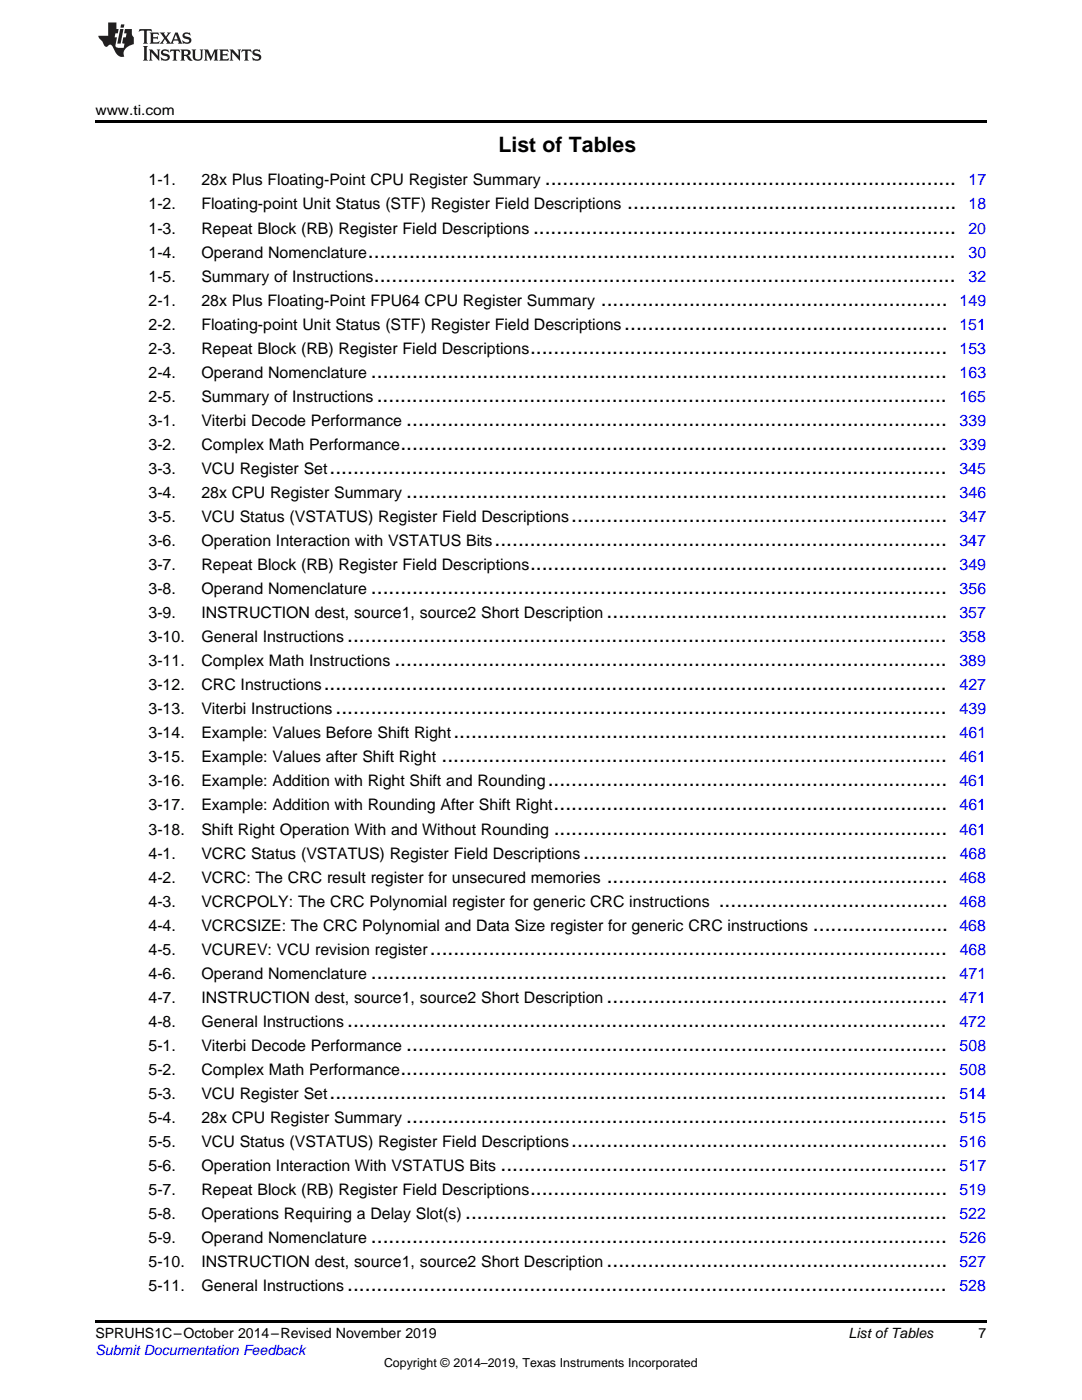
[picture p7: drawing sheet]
<svg xmlns="http://www.w3.org/2000/svg" width="216mm" height="279mm" viewBox="0 0 216 279" stroke-linecap="round" stroke-linejoin="round" font-family="sans-serif">
<defs><g id="words">
<g font-size="4.2">
<text x="99.5" y="30.3">List of Tables</text>
<text x="108.7" y="37">......................................................................</text>
<text x="125.2" y="41.8">........................................................</text>
<text x="106.4" y="46.6">........................................................................</text>
<text x="73.4" y="51.4">....................................................................................................</text>
<text x="74.6" y="56.2">...................................................................................................</text>
<text x="119.9" y="61">...........................................................</text>
<text x="124.6" y="65.8">.......................................................</text>
<text x="105.8" y="70.6">.......................................................................</text>
<text x="74" y="75.4">..................................................................................................</text>
<text x="75.2" y="80.2">.................................................................................................</text>
<text x="79.9" y="89.8">.............................................................................................</text>
<text x="81.1" y="85">............................................................................................</text>
<text x="65.8" y="94.6">.........................................................................................................</text>
<text x="81.1" y="99.4">............................................................................................</text>
<text x="114" y="104.2">................................................................</text>
<text x="98.7" y="109">.............................................................................</text>
<text x="105.8" y="113.8">.......................................................................</text>
<text x="74" y="118.6">..................................................................................................</text>
<text x="121.1" y="123.4">..........................................................</text>
<text x="69.3" y="128.2">......................................................................................................</text>
<text x="64.6" y="137.8">..........................................................................................................</text>
<text x="78.7" y="133">..............................................................................................</text>
<text x="67" y="142.6">........................................................................................................</text>
<text x="90.5" y="147.4">....................................................................................</text>
<text x="88.1" y="152.2">......................................................................................</text>
<text x="109.3" y="157">....................................................................</text>
<text x="110.5" y="161.7">...................................................................</text>
<text x="110.5" y="166.5">...................................................................</text>
<text x="116.4" y="171.3">..............................................................</text>
<text x="121.1" y="176.1">..........................................................</text>
<text x="143.4" y="180.9">.......................................</text>
<text x="162.2" y="185.7">.......................</text>
<text x="85.8" y="190.5">........................................................................................</text>
<text x="74" y="195.3">..................................................................................................</text>
<text x="121.1" y="200.1">..........................................................</text>
<text x="69.3" y="204.9">......................................................................................................</text>
<text x="81.1" y="209.7">............................................................................................</text>
<text x="79.9" y="214.5">.............................................................................................</text>
<text x="65.8" y="219.3">.........................................................................................................</text>
<text x="81.1" y="224.1">............................................................................................</text>
<text x="99.9" y="233.7">............................................................................</text>
<text x="114" y="228.9">................................................................</text>
<text x="105.8" y="238.5">.......................................................................</text>
<text x="92.8" y="243.3">..................................................................................</text>
<text x="74" y="248.1">..................................................................................................</text>
<text x="69.3" y="257.7">......................................................................................................</text>
<text x="121.1" y="252.9">..........................................................</text>
</g>
<g font-size="3.2">
<text x="29.6" y="37">1-1.</text>
<text x="29.6" y="41.8">1-2.</text>
<text x="40.2" y="37">28x Plus Floating-Point CPU Register Summary</text>
<text x="40.2" y="41.8">Floating-point Unit Status (STF) Register Field Descriptions</text>
<text x="29.6" y="46.6">1-3.</text>
<text x="40.2" y="46.6">Repeat Block (RB) Register Field Descriptions</text>
<text x="29.6" y="51.4">1-4.</text>
<text x="40.2" y="51.4">Operand Nomenclature</text>
<text x="29.6" y="56.2">1-5.</text>
<text x="40.2" y="56.2">Summary of Instructions</text>
<text x="29.6" y="61">2-1.</text>
<text x="29.6" y="65.8">2-2.</text>
<text x="40.2" y="61">28x Plus Floating-Point FPU64 CPU Register Summary</text>
<text x="40.2" y="65.8">Floating-point Unit Status (STF) Register Field Descriptions</text>
<text x="29.6" y="70.6">2-3.</text>
<text x="40.2" y="70.6">Repeat Block (RB) Register Field Descriptions</text>
<text x="29.6" y="75.4">2-4.</text>
<text x="40.2" y="75.4">Operand Nomenclature</text>
<text x="29.6" y="80.2">2-5.</text>
<text x="40.2" y="80.2">Summary of Instructions</text>
<text x="29.6" y="85">3-1.</text>
<text x="29.6" y="89.8">3-2.</text>
<text x="40.2" y="85">Viterbi Decode Performance</text>
<text x="40.2" y="89.8">Complex Math Performance</text>
<text x="29.6" y="94.6">3-3.</text>
<text x="40.2" y="94.6">VCU Register Set</text>
<text x="29.6" y="99.4">3-4.</text>
<text x="40.2" y="99.4">28x CPU Register Summary</text>
<text x="29.6" y="104.2">3-5.</text>
<text x="40.2" y="104.2">VCU Status (VSTATUS) Register Field Descriptions</text>
<text x="29.6" y="109">3-6.</text>
<text x="29.6" y="113.8">3-7.</text>
<text x="40.2" y="109">Operation Interaction with VSTATUS Bits</text>
<text x="40.2" y="113.8">Repeat Block (RB) Register Field Descriptions</text>
<text x="29.6" y="118.6">3-8.</text>
<text x="40.2" y="118.6">Operand Nomenclature</text>
<text x="29.6" y="123.4">3-9.</text>
<text x="40.2" y="123.4">INSTRUCTION dest, source1, source2 Short Description</text>
<text x="29.6" y="128.2">3-10.</text>
<text x="40.2" y="128.2">General Instructions</text>
<text x="29.6" y="133">3-11.</text>
<text x="29.6" y="137.8">3-12.</text>
<text x="40.2" y="133">Complex Math Instructions</text>
<text x="40.2" y="137.8">CRC Instructions</text>
<text x="29.6" y="142.6">3-13.</text>
<text x="40.2" y="142.6">Viterbi Instructions</text>
<text x="29.6" y="147.4">3-14.</text>
<text x="40.2" y="147.4">Example: Values Before Shift Right</text>
<text x="29.6" y="152.2">3-15.</text>
<text x="40.2" y="152.2">Example: Values after Shift Right</text>
<text x="29.6" y="157">3-16.</text>
<text x="29.6" y="161.7">3-17.</text>
<text x="40.2" y="157">Example: Addition with Right Shift and Rounding</text>
<text x="40.2" y="161.7">Example: Addition with Rounding After Shift Right</text>
<text x="29.6" y="166.5">3-18.</text>
<text x="40.2" y="166.5">Shift Right Operation With and Without Rounding</text>
<text x="29.6" y="171.3">4-1.</text>
<text x="40.2" y="171.3">VCRC Status (VSTATUS) Register Field Descriptions</text>
<text x="29.6" y="176.1">4-2.</text>
<text x="40.2" y="176.1">VCRC: The CRC result register for unsecured memories</text>
<text x="29.6" y="180.9">4-3.</text>
<text x="29.6" y="185.7">4-4.</text>
<text x="40.2" y="180.9">VCRCPOLY: The CRC Polynomial register for generic CRC instructions</text>
<text x="40.2" y="185.7">VCRCSIZE: The CRC Polynomial and Data Size register for generic CRC instructions</text>
<text x="29.6" y="190.5">4-5.</text>
<text x="40.2" y="190.5">VCUREV: VCU revision register</text>
<text x="29.6" y="195.3">4-6.</text>
<text x="40.2" y="195.3">Operand Nomenclature</text>
<text x="29.6" y="200.1">4-7.</text>
<text x="40.2" y="200.1">INSTRUCTION dest, source1, source2 Short Description</text>
<text x="29.6" y="204.9">4-8.</text>
<text x="29.6" y="209.7">5-1.</text>
<text x="40.2" y="204.9">General Instructions</text>
<text x="40.2" y="209.7">Viterbi Decode Performance</text>
<text x="29.6" y="214.5">5-2.</text>
<text x="40.2" y="214.5">Complex Math Performance</text>
<text x="29.6" y="219.3">5-3.</text>
<text x="40.2" y="219.3">VCU Register Set</text>
<text x="29.6" y="224.1">5-4.</text>
<text x="40.2" y="224.1">28x CPU Register Summary</text>
<text x="29.6" y="228.9">5-5.</text>
<text x="29.6" y="233.7">5-6.</text>
<text x="40.2" y="228.9">VCU Status (VSTATUS) Register Field Descriptions</text>
<text x="40.2" y="233.7">Operation Interaction With VSTATUS Bits</text>
<text x="29.6" y="238.5">5-7.</text>
<text x="40.2" y="238.5">Repeat Block (RB) Register Field Descriptions</text>
<text x="29.6" y="243.3">5-8.</text>
<text x="40.2" y="243.3">Operations Requiring a Delay Slot(s)</text>
<text x="29.6" y="248.1">5-9.</text>
<text x="40.2" y="248.1">Operand Nomenclature</text>
<text x="29.6" y="252.9">5-10.</text>
<text x="29.6" y="257.7">5-11.</text>
<text x="40.2" y="252.9">INSTRUCTION dest, source1, source2 Short Description</text>
<text x="40.2" y="257.7">General Instructions</text>
</g>
<g font-size="3.2" fill="#00f">
<text x="193.3" y="41.8">18</text>
<text x="193.3" y="37">17</text>
<text x="193.2" y="46.6">20</text>
<text x="193.3" y="51.4">30</text>
<text x="193.3" y="56.2">32</text>
<text x="191.5" y="65.8">151</text>
<text x="191.5" y="61">149</text>
<text x="191.5" y="70.6">153</text>
<text x="191.5" y="75.4">163</text>
<text x="191.5" y="80.2">165</text>
<text x="191.5" y="85">339</text>
<text x="191.5" y="89.8">339</text>
<text x="191.5" y="94.6">345</text>
<text x="191.5" y="99.4">346</text>
<text x="191.5" y="104.2">347</text>
<text x="191.4" y="109">347</text>
<text x="191.5" y="113.8">349</text>
<text x="191.5" y="118.6">356</text>
<text x="191.4" y="123.4">357</text>
<text x="191.4" y="128.2">358</text>
<text x="191.5" y="133">389</text>
<text x="191.5" y="137.8">427</text>
<text x="191.5" y="142.6">439</text>
<text x="191.5" y="147.4">461</text>
<text x="191.4" y="152.2">461</text>
<text x="191.4" y="157">461</text>
<text x="191.5" y="161.7">461</text>
<text x="191.5" y="166.5">461</text>
<text x="191.5" y="171.3">468</text>
<text x="191.5" y="176.1">468</text>
<text x="191.4" y="185.7">468</text>
<text x="191.5" y="180.9">468</text>
<text x="191.5" y="190.5">468</text>
<text x="191.5" y="195.3">471</text>
<text x="191.4" y="200.1">471</text>
<text x="191.5" y="204.9">472</text>
<text x="191.5" y="209.7">508</text>
<text x="191.5" y="214.5">508</text>
<text x="191.5" y="219.3">514</text>
<text x="191.5" y="224.1">515</text>
<text x="191.5" y="228.9">516</text>
<text x="191.5" y="233.7">517</text>
<text x="191.5" y="238.5">519</text>
<text x="191.4" y="243.3">522</text>
<text x="191.5" y="248.1">526</text>
<text x="191.4" y="252.9">527</text>
<text x="191.4" y="257.7">528</text>
</g>
<g font-size="2.8">
<text x="19" y="23">www.ti.com</text>
<text x="19" y="267.1">SPRUHS1C–October 2014–Revised November 2019</text>
<text x="169.3" y="267.1">List ofTables</text>
<text x="195.3" y="267">7</text>
</g>
<text font-size="2.8" fill="#00f" x="19" y="270.4">Submit Documentation Feedback</text>
<text font-size="2.5" x="76.6" y="272.7">Copyright © 2014–2019, Texas Instruments Incorporated</text>
</g></defs>
<path d="M19 24h177.8v.6h-177.8zM19 263.5h177.8v.6h-177.8z" fill="#000"/>
<g fill="#231f20">
<path d="M27.8 5.8l-.1 .6 .5-.3h.5l.1 .2v2.1l-.3 .3h1l-.2-.3v-2.1v-.2h.6l.4 .3-.1-.6zM29.9 6.5l.2 .4v1.5l-.2 .3h1.8l.1-.5a1.04 1.04 0 0 1-1.2 .1v-.6h.5l.4 .2v-.7l-.4 .2h-.5v-.6h.8l.3 .2-.1-.5zM31.9 6.5l.9 1.1-1 1.1h.9l-.2-.2 .4-.7 .5 .7-.2 .2h1.5l-.2-.2 .1-.4h.9l.2 .4-.2 .2h.9l-.2-.3-.7-1.9h-.5l-.9 2.1-.8-1.1 .8-1h-.8l.2 .3-.4 .5-.4-.6 .2-.2zM35.1 6.9l.4 .9h-.8zM36.6 6.6a.63 .63 0 0 0-.2 .7 .63 .63 0 0 0 .6 .4l.6 .2 .2 .2a.75 .75 0 0 1-.8 .4 .75 .75 0 0 1-.6-.5l.1 .7 .2-.1a1.11 1.11 0 0 0 1.5-.5 1.13 1.13 0 0 0-1.3-.9v-.3a1.04 1.04 0 0 1 1.1 .2l-.1-.6-.2 .1-.5-.1zM28.5 9.2l.3 .3v2.2l-.3 .4h1l-.2-.4v-2.2l.2-.3zM29.7 9.9l.2 .3v1.5l-.2 .4h.7l-.2-.4v-1.3l1.6 1.7v-1.9l.2-.3h-.7l.2 .3v.9l-1.1-1.2zM32.3 10a.62 .62 0 0 0-.2 .7 .62 .62 0 0 0 .6 .4l.6 .2 .2 .2a.76 .76 0 0 1-.8 .4 .76 .76 0 0 1-.6-.5l.1 .7 .2-.1a1.11 1.11 0 0 0 1.5-.6 1.13 1.13 0 0 0-1.3-.8v-.3a1.04 1.04 0 0 1 1.1 .1l-.1-.5-.2 .1-.5-.2zM34 9.9l-.1 .6a.61 .61 0 0 1 .7-.3l.1 1.5-.3 .4h1l-.3-.4 .1-1.5a.63 .63 0 0 1 .7 .3l-.1-.6zM36 9.9l.2 .3v1.5l-.2 .4h.9l-.2-.2v-.7l.6 .2a.76 .76 0 0 0 1.1 .6l-1-.9a.58 .58 0 0 0 .6-.6 .58 .58 0 0 0-.5-.6zM36.7 10.2l.1-.1a.45 .45 0 0 1 .6 .1 .45 .45 0 0 1 .1 .5l-.8 .2zM38.2 9.9l.2 .2a2.17 2.17 0 0 0 .4 1.9 .99 .99 0 0 0 1.6-.7v-1.1l.2-.3h-.7l.1 .2a1.92 1.92 0 0 1-.1 1.7 .6 .6 0 0 1-1-.5v-1.1l.2-.3zM40.7 9.9l.2 .3v1.5l-.2 .4h.7l-.2-.4v-1.4l.8 1.8 .9-1.8v1.4l-.2 .4h.9l-.3-.4v-1.5l.3-.3h-.8l-.6 1.4-.7-1.4zM43.7 9.9l.3 .3v1.5l-.3 .4h1.9l.1-.6a1.04 1.04 0 0 1-1.3 .2v-.6h.6l.4 .1v-.6l-.4 .2h-.6l.1-.6h.7l.4 .2-.1-.5zM45.8 9.9l.2 .3v1.5l-.2 .4h.8l-.3-.4v-1.3l1.6 1.7v-1.9l.2-.3h-.7l.2 .3v.9l-1.1-1.2zM48.3 9.9l-.1 .6a.61 .61 0 0 1 .7-.3v1.5l-.2 .4h.9l-.2-.4v-1.5a.63 .63 0 0 1 .8 .3l-.1-.6zM50.6 10a.62 .62 0 0 0-.2 .7 .62 .62 0 0 0 .6 .4l.6 .2 .1 .2a.76 .76 0 0 1-.7 .4 .76 .76 0 0 1-.6-.5l.1 .7 .1-.1a1.11 1.11 0 0 0 1.5-.6 1.13 1.13 0 0 0-1.2-.8l-.1-.3a1.04 1.04 0 0 1 1.2 .1l-.2-.5-.1 .1-.5-.2z"/>
<path d="M21.6 4.5v2.6h-2l.1 .4 .8 .9a.91 .91 0 0 0 .9 .9 .56 .56 0 0 1 .5-.4 .56 .56 0 0 1 .5 .3l.4 .8a1.53 1.53 0 0 0 2 1.3 1.54 1.54 0 0 1 1-2.1l.9-.4-.1-1.4a1.52 1.52 0 0 1-.3-1.6h-1.4l-.1 .9h.5l-.2 .8h-.5l-.2 .9v.2l.4 .1-.1 .9a1.93 1.93 0 0 1-1.6-.3l.2-1.8h-.4l.1-.8h.5l.2-.9h-.5v-1.3zM24 5.8l-.6 2.9h.7l.5-2.9zM24.2 4.9l-.2 .6h.7l.1-.6z"/>
</g>
<use href="#words"/>
</svg>
